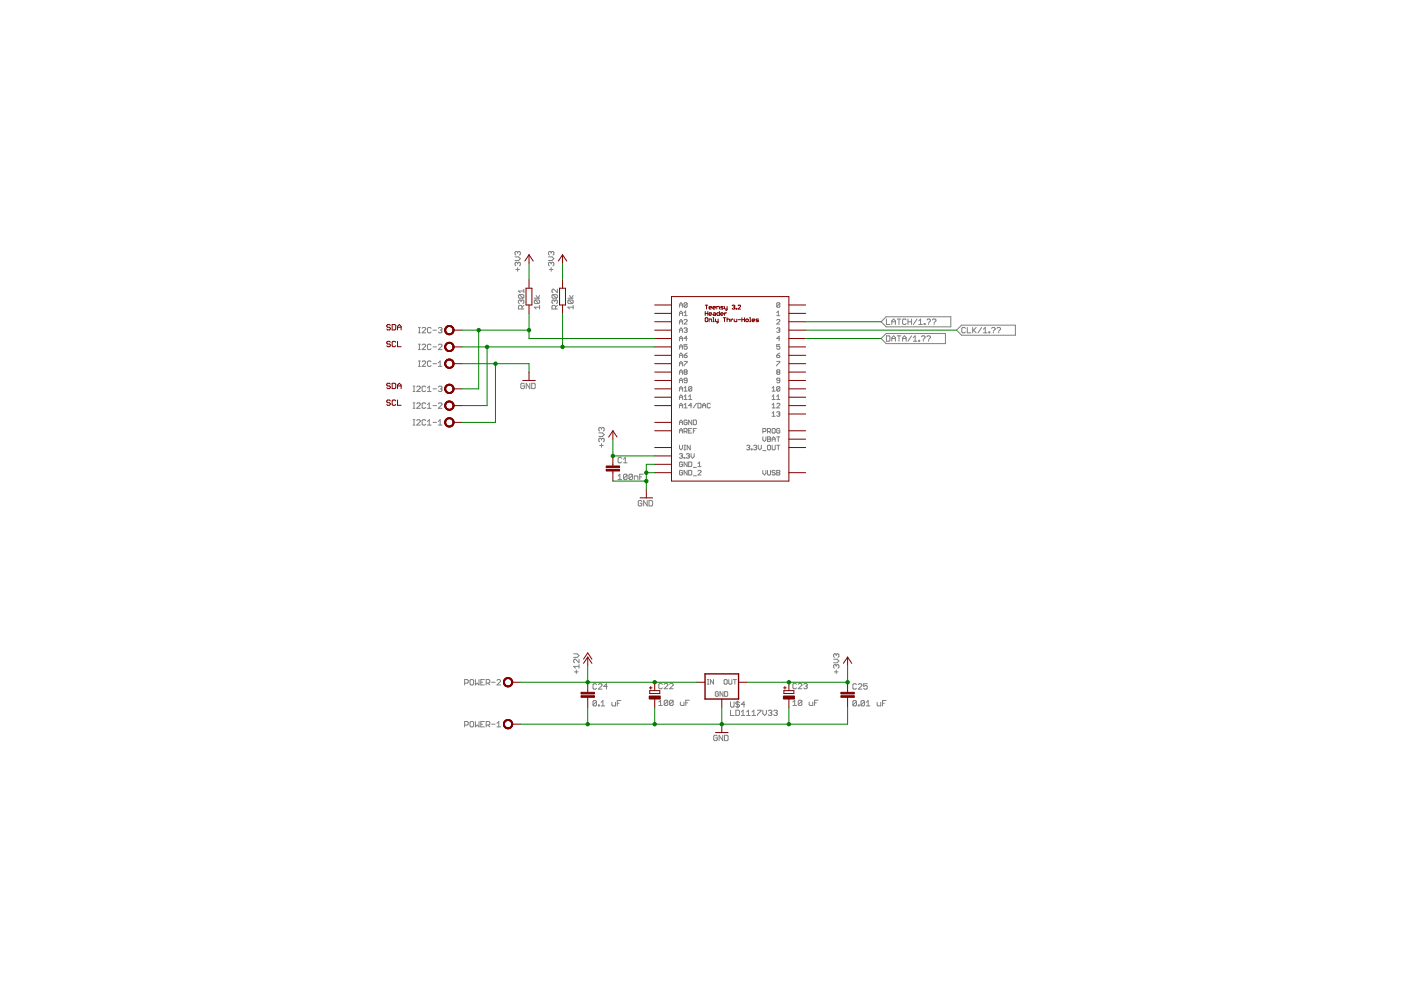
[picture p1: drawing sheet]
<svg xmlns="http://www.w3.org/2000/svg" width="297mm" height="210mm" viewBox="0 0 297 210" stroke-linecap="round" stroke-linejoin="round" font-family="sans-serif">
<g fill="none" stroke="#808080" stroke-width=".21">
<path d="M109.2 54.5h.7l.4 .3-.4 .4h-.7M109.4 57.1h.7M109.7 53.5l-.1-.2-.4 .2v.4l.2 .2M109.7 53.5v.2M109.7 55.8v.2M109.7 56.7v.8M109.7 55.8l-.1-.2-.4 .2v.4l.2 .2M109.7 55.8l.2-.2 .4 .2v.4l-.2 .2M109.7 53.5l.2-.2 .4 .2v.4l-.2 .2M116.3 54.5h.8l.3 .3-.3 .4h-.8M116.5 57.1h.7M116.9 55.8l-.2-.2-.4 .2v.4l.2 .2"/>
<path d="M116.9 55.8l.2-.2 .3 .2v.4l-.2 .2M116.9 53.5l-.2-.2-.4 .2v.4l.2 .2M116.9 53.5l.2-.2 .3 .2v.4l-.2 .2M116.9 53.5v.2M116.9 55.8v.2M116.9 56.7v.8M88.7 77.7h.4M88.7 76.5h.4M88.7 74.1h.4M88.7 73h.4M88.7 70.6h.4M88.7 69.4h.4"/>
<path d="M88.9 69.4v1.2M88.9 73v1.1M88.9 76.5v1.2M89.5 76.7l.2-.2h.4l.2 .2v.2l-.8 .8h.8M89.5 69.6l.2-.2h.4l.2 .2v.2l-.8 .8h.8M89.5 73.2l.2-.2h.4l.2 .2v.2l-.8 .7h.8M91.4 76.7l-.2-.2h-.4l-.2 .2v.8l.2 .2h.4l.2-.2M91.4 69.6l-.2-.2h-.4l-.2 .2v.8l.2 .2h.4l.2-.2M91.4 73.2l-.2-.2h-.4l-.2 .2v.7l.2 .2h.4l.2-.2M91.8 70h.7M91.8 77.1h.7M91.8 73.6h.7"/>
<path d="M92.9 77.7h.8M92.9 76.9l.4-.4v1.2M92.9 73.2l.2-.2h.4l.2 .2v.2l-.8 .7h.8M92.9 69.6l.2-.2h.4l.2 .2-.2 .4M93.3 70h.2M93.5 70l.2 .2-.2 .4h-.4l-.2-.2M110.1 62.5l-.2 .2v.3l.2 .2h.8M110.1 62.5h.8l.2 .2v.3l-.2 .2M110.1 62.5l.8 .7M110.5 63.8l-.2-.2-.4 .2v.4l.2 .2M110.5 63.8l.2-.2 .4 .2v.4l-.2 .2M110.5 63.8v.2"/>
<path d="M110.7 65.5v-.6l-.2-.2h-.4l-.2 .2v.6h1.2M111.1 64.7l-.4 .4M111.1 61.3v.8M111.1 61.7h-1.2l.4 .4M113.3 63.2h1.1M113.5 63.6h.7l.2 .2v.4l-.2 .2M113.5 63.6l-.2 .2v.4l.2 .2h.7M113.5 63.6l.7 .8M113.7 62.7l.3 .5 .4-.5M114.4 65.1h-1.1l.4 .4M114.4 64.7v.8M117.2 62.5l-.2 .2v.3l.2 .2h.8"/>
<path d="M117.2 62.5h.8l.2 .2v.3l-.2 .2M117.2 62.5l.8 .7M117.6 63.8l-.2-.2-.4 .2v.4l.2 .2M117.6 63.8l.2-.2 .4 .2v.4l-.2 .2M117.6 63.8v.2M117.8 65.5v-.6l-.2-.2h-.4l-.2 .2v.6h1.2M118.2 61.3v.8l-.8-.8h-.2l-.2 .2v.4l.2 .2M118.2 64.7l-.4 .4M120.4 63.2h1.1M120.6 63.6l-.2 .2v.4l.2 .2h.7M120.6 63.6h.7l.2 .2v.4l-.2 .2M120.6 63.6l.7 .8"/>
<path d="M120.8 62.7l.3 .5 .4-.5M121.5 65.1h-1.1l.4 .4M121.5 64.7v.8M144.1 65.2v-.7l.3-.3 .3 .3v.7M144.1 66.9v-.6l.3-.3 .3 .3v.6M144.1 68.7v-.6l.3-.4 .3 .4v.6M144.1 70.5v-.7l.3-.3 .3 .3v.7M144.1 72.3v-.7l.3-.3 .3 .3v.7M144.1 74v-.6l.3-.3 .3 .3v.6M144.1 75.8v-.6l.3-.4 .3 .4v.6M144.1 77.6v-.7l.3-.3 .3 .3v.7M144.1 79.4v-.7l.3-.3 .3 .3v.7"/>
<path d="M144.1 78.9h.6M144.1 75.3h.6M144.1 71.8h.6M144.1 70h.6M144.1 77.1h.6M144.1 73.6h.6M144.1 68.2h.6M144.1 66.4h.6M144.1 64.7h.6M145 75.3h.5l.2 .4-.5 .1-.2-.1zM145 76.6h.7l-.7 1M145 66.3l.4-.3v.9"/>
<path d="M145 67.9l.2-.2 .5 .2v.2l-.7 .6h.7M145 69.7l.5-.2 .2 .2-.2 .3M145 66.9h.7M145.2 78.9l-.2-.2 .2-.3 .5 .2-.2 .3M145.2 78.9l-.2 .2 .2 .3 .5-.2-.2-.3M145.2 78.9h.3M145.4 70h.1M145.5 70l.2 .2-.2 .3-.5-.2M145.7 64.3l-.5-.1-.2 .1v.7M145.7 73.1h-.7v.5l.4-.2 .3 .2v.3l-.2 .1-.5-.1M145.7 64.3v.7l-.2 .2-.5-.2M145.7 71.8h-.7l.5-.5v1"/>
<path d="M145.7 74.8l-.7 .5M145.7 64.3l-.7 .7M164.7 69.7l.1-.2h.4l.1 .2-.1 .3M164.7 66.3l.3-.3v.9M164.7 75.3h.5l.1 .4-.5 .1-.1-.1zM164.7 76.6h.6l-.6 1M164.7 67.9l.1-.2h.4l.1 .2v.2l-.6 .6h.6M164.7 66.9h.6M164.8 78.9l-.1-.2 .1-.3h.4l.1 .2-.1 .3M164.8 78.9l-.1 .2 .1 .3 .5-.2-.1-.3M164.8 78.9h.4M165 70h.2"/>
<path d="M165.2 70l.1 .2-.1 .3-.5-.2M165.3 64.3v.7l-.1 .2-.5-.2M165.3 64.3l-.1-.1h-.4l-.1 .1v.7M165.3 73.1h-.6v.5l.3-.2 .3 .2-.1 .4-.5-.1M165.3 74.8l-.6 .5M165.3 71.8h-.6l.5-.5v1M165.3 64.3l-.6 .7M186.8 68.2l1.1-1h13.7v2.1h-13.7zM187.9 70.7h12.5v2.2h-12.5l-1.1-1.1zM187.9 67.6v1.2h.8M187.9 71.2h.6l.2 .2v.8l-.2 .1h-.6zM189.1 71.8h.7"/>
<path d="M189.1 68.2h.7M189.1 68.8v-.8l.4-.4 .3 .4v.8M189.1 72.3v-.7l.4-.4 .3 .4v.7M190.2 67.6h.8M190.2 71.2h.8M190.6 67.6v1.2M190.6 71.2v1.1M191.4 71.8h.7M191.4 72.3v-.7l.3-.4 .4 .4v.7M192.1 67.8l-.2-.2h-.3l-.2 .2v.8l.2 .2h.3l.2-.2M192.5 68.2h.8M192.5 67.6v1.2"/>
<path d="M193.3 67.6v1.2M193.3 71.2l-.8 1.1M193.7 72.3h.7M193.7 71.6l.3-.4v1.1M194.4 67.6l-.7 1.2M194.8 68.8h.8M194.8 68l.4-.4v1.2M194.8 72.2h.2v.1h-.2zM195.4 71.4l.2-.2h.3l.2 .2-.4 .6M195.7 72.2v.1M195.9 68.6h.2v.2h-.2zM196.5 67.8l.2-.2h.4l.2 .2-.4 .6"/>
<path d="M196.5 71.4l.2-.2h.4l.2 .2-.4 .6M196.9 68.6v.2M196.9 72.2v.1M197.7 67.8l.2-.2h.3l.2 .2-.3 .6M198.1 68.6v.2M202.8 70l1.1-1.1h11.4v2.2h-11.4zM204.7 69.6l-.2-.2h-.4l-.2 .2v.8l.2 .2h.4l.2-.2M205.1 69.4v1.2h.7M206.2 69.4v1.2M206.4 70l.6 .6M207 69.4l-.8 .8M208.1 69.4l-.7 1.2"/>
<path d="M208.5 70.6h.8M208.5 69.8l.4-.4v1.2M209.7 70.4h.1v.2h-.1zM210.2 69.6l.2-.2h.4l.2 .2-.4 .6M210.6 70.4v.2M211.4 69.6l.2-.2h.3l.2 .2-.3 .6M211.8 70.4v.2M87.6 90.1h.4M87.6 89h.4M87.6 86.6h.4M87.6 85.4h.4M87.6 83h.4"/>
<path d="M87.6 81.9h.4M87.8 81.9v1.1M87.8 85.4v1.2M87.8 89v1.1M88.3 82.1l.2-.2h.4l.2 .2v.2l-.8 .7h.8M88.3 89.2l.2-.2h.4l.2 .2v.2l-.8 .7h.8M88.3 85.6l.2-.2h.4l.2 .2v.2l-.8 .8h.8M90.3 89.2l-.2-.2h-.4l-.2 .2v.7l.2 .2h.4l.2-.2M90.3 82.1l-.2-.2h-.4l-.2 .2v.7l.2 .2h.4l.2-.2M90.3 85.6l-.2-.2h-.4l-.2 .2v.8l.2 .2h.4l.2-.2M90.6 90.1h.8M90.6 89.4l.4-.4v1.1"/>
<path d="M90.6 82.3l.4-.4v1.1M90.6 85.8l.4-.4v1.2M90.6 86.6h.8M90.6 83h.8M91.8 82.4h.7M91.8 89.6h.7M91.8 86h.7M92.9 89.4l.4-.4v1.1M92.9 82.1l.2-.2h.4l.2 .2-.2 .3M92.9 85.6l.2-.2h.4l.2 .2v.2l-.8 .8h.8M92.9 90.1h.8M93.3 82.4h.2"/>
<path d="M93.5 82.4l.2 .2-.2 .4h-.4l-.2-.2M111.2 81.4l-.2-.1h-.4l-.2 .1v.8l.2 .2h.4l.2-.2v-.4h-.4M112.3 81.3v1.1l-.7-1.1v1.1M112.7 81.3h.6l.2 .1v.8l-.2 .2h-.6zM127 91.8h.7l.4 .4-.4 .3h-.7M127.1 94.4h.8M127.5 93.1l-.2-.2-.3 .2v.4l.1 .2M127.5 90.8v.2M127.5 93.1v.2M127.5 94.1v.7M127.5 90.8l-.2-.2-.3 .2v.4l.1 .2M127.5 93.1l.2-.2 .4 .2v.4l-.2 .2"/>
<path d="M127.5 90.8l.2-.2 .4 .2v.4l-.2 .2M131.8 97.2l-.2-.2h-.4l-.2 .2v.7l.2 .2h.4l.2-.2M132.2 98.1h.7M132.2 97.4l.4-.4v1.1M144.1 82.4h.6M144.1 81.2v-.7l.3-.3 .3 .3v.7M144.1 82.9v-.6l.3-.3 .3 .3v.6M144.1 84.7v-.6l.3-.4 .3 .4v.6M144.1 86.5v-.7l.3-.3 .3 .3v.7M144.1 90v-.6l.3-.3 .3 .3v.6M144.1 91.8v-.6l.3-.4 .3 .4v.6M144.1 94.4v.7l.3 .3 .3-.3v-.7"/>
<path d="M144.1 96.3l.4-.1 .2 .1-.2 .4M144.1 89.6h.6M144.1 91.3h.6M144.1 80.7h.6M144.1 84.2h.6M144.1 86h.6M144.4 96.7h.1M144.5 96.7l.2 .1-.2 .4h-.3l-.1-.2M144.7 99.9l-.2-.2-.4 .2v.6l.1 .2h.3l.2-.2v-.3h-.3M144.7 98.1l-.2-.1-.4 .1v.7l.1 .1h.3l.2-.1v-.4h-.3M145 91.5h.5l.2-.2v-.3l-.2-.2h-.5v1M145 97h.2v.2h-.2z"/>
<path d="M145 82.3l.4-.3v.9M145 84.1l.4-.4v1M145 85.8l.4-.3v1M145 95.4h.4M145 94.4h.4M145 86.5h.7M145 84.7h.7M145 82.9h.7M145.2 94.4v1M145.4 91.5l.3 .3M145.5 96.3l.5-.1 .2 .1-.2 .4M145.7 80.7h-.5l-.2-.2 .2-.3 .5 .1v.7l-.2 .2-.5-.2"/>
<path d="M145.7 89.2l-.2-.1-.5 .1v.7l.2 .1 .5-.1v-.3h-.3M145.7 98v.9l-.7-.9v.9M145.7 99.7v1l-.7-1v1M145.9 96.7h.1M146 96.7l.2 .1-.2 .4-.5-.2M146 99.7h.5l.2 .2v.6l-.2 .2h-.5zM146 98h.5l.2 .1v.7l-.2 .1h-.5zM146 84.1l.3-.4v1M146 91.3h.3M146 84.7h.7M146.3 94.4v1l-.6-1v1M146.5 96.2v.6l.3 .4 .4-.4v-.6"/>
<path d="M146.7 90.8h-.7v1h.7M146.7 82.1l-.2-.1h-.3l-.2 .1v.7M146.7 89.1v.9l-.7-.9v.9M146.7 82.1v.7l-.2 .1h-.3l-.2-.1M146.7 86h-.7l.5-.5v1M146.7 82.1l-.7 .7M147 99.1h.7M147 89.1h.5l.2 .1v.7l-.2 .1h-.5zM147 91.3h.3M147.7 90.8h-.7v1M147.7 85.5l-.7 1M148 99.9l.1-.2 .5 .2-.6 .8h.6"/>
<path d="M148 85.5h.5l.1 .2v.6l-.1 .2h-.5zM148 98.9h.6M148 98.3l.3-.3v.9M149 86.5v-.7l.3-.3 .3 .3v.7M149 86h.6M150.6 85.7l-.2-.2-.5 .2v.6l.2 .2 .5-.2M158.3 94.6l.5-.2 .2 .2-.2 .3M158.6 94.9h.2M158.8 94.9l.2 .2-.2 .3-.5-.2M159.3 95.2h.1v.2h-.1zM159.8 94.6l.5-.2 .1 .2-.1 .3M160.1 94.9h.2"/>
<path d="M160.3 94.9l.1 .2-.1 .3h-.4l-.1-.2M160.8 94.4v.7l.3 .3 .3-.3v-.7M161.7 91.5h.5l.2-.2v-.3l-.2-.2h-.5v1M161.7 92.6v.7l.4 .3 .3-.3v-.7M161.7 99.7v.7l.4 .3 .3-.3v-.7M161.7 95.5h.7M162.7 99.7v.8l.2 .2h.3l.2-.2v-.8M162.7 94.6l.2-.2 .5 .2v.6l-.2 .2h-.3l-.2-.2zM162.7 91.5h.5l.2-.2-.2-.5h-.5v1M162.7 92.6h.5l.2 .2-.2 .3 .2 .3-.2 .2h-.5zM162.7 93.1h.5M163 91.5l.4 .3"/>
<path d="M163.7 91l.2-.2 .5 .2v.7l-.2 .1-.5-.1zM163.7 94.4v.8l.2 .2 .5-.2v-.8M163.7 93.6v-.7l.3-.3 .4 .3v.7M163.7 93.1h.7M163.7 87.6l.3-.3v1M163.7 82.3l.3-.3v.9M163.7 84.1l.3-.4v1M163.7 85.8l.3-.3v1M163.7 88.3h.7M163.7 86.5h.7M163.7 84.7h.7M163.7 82.9h.7"/>
<path d="M164.4 99.9l-.2-.2-.5 .2 .2 .3 .5 .2-.2 .3-.5-.2M164.7 99.7h.5l.1 .2-.1 .3 .1 .3-.1 .2h-.5zM164.7 94.4h.6M164.7 84.1l.3-.4v1M164.7 92.6h.6M164.7 85.7l.1-.2h.4l.1 .2-.6 .8h.6M164.7 87.5l.1-.2h.4l.1 .2-.1 .3M164.7 84.7h.6M165 92.6v1M165 94.4v1M165 87.8h.2M165.2 87.8l.1 .1-.1 .4h-.4l-.1-.2"/>
<path d="M165.3 91l-.1-.2-.5 .2v.7l.1 .1h.4l.1-.1v-.4h-.3M165.3 80.7h-.5l-.1-.2 .1-.3h.4l.1 .1v.7l-.1 .2h-.4l-.1-.2M165.3 82.1l-.1-.1h-.4l-.1 .1v.7M165.3 82.1v.7l-.1 .1h-.4l-.1-.1M165.3 82.1l-.6 .7M131 100.9l.4-.4v1.2M131 101.7h.8M132.9 100.7v.8l-.1 .2h-.4l-.2-.2M132.9 100.7l-.1-.2h-.4l-.2 .2v.8M132.9 100.7l-.7 .8M134.1 100.7v.8l-.2 .2h-.4l-.2-.2M134.1 100.7l-.2-.2h-.4l-.2 .2v.8"/>
<path d="M134.1 100.7l-.8 .8M134.5 101.7v-.8h.6l.2 .2v.6M135.6 101.1h.4M136.1 106.3l-.2-.2h-.4l-.2 .2v.8l.2 .2h.4l.2-.2v-.4h-.4M136.4 100.5h-.8v1.2M137.2 106.1v1.2l-.7-1.2v1.2M137.6 106.1h.6l.2 .2v.8l-.2 .2h-.6zM147 100.9h.7M164.7 100.2h.5M121.6 138.6h.8l.4 .4-.4 .4h-.8M122.8 139.8v.7l-.8-.7-.4 .2v.3l.2 .2M176.7 139.8h.8l.4 .3-.4 .4h-.8"/>
<path d="M177.3 138.8l-.2-.2-.4 .2v.4l.2 .2M177.3 138.8l.2-.2 .4 .2v.4l-.2 .2M177.3 138.8v.2M98.5 144.8h.6l.2-.1v-.4l-.2-.2h-.6v1.1M98.5 153.7h.6l.2-.2v-.3l-.2-.2h-.6v1.1M99.7 144.3l.1-.2h.4l.2 .2v.7l-.2 .2h-.4l-.1-.2zM99.8 153h.4l.2 .2v.7l-.2 .2h-.4l-.1-.2v-.7zM100.8 144.1v1.1l.4-.4 .4 .4v-1.1M100.8 153v1.1l.4-.4 .4 .4v-1.1M101.9 153.5h.4M101.9 144.7h.4M102.7 153h-.8v1.1h.8"/>
<path d="M102.7 144.1h-.8v1.1h.8M103.1 153.7h.6l.1-.2v-.3l-.1-.2h-.6v1.1M103.1 144.8h.6l.1-.1v-.4l-.1-.2h-.6v1.1M103.5 153.7l.3 .4M103.5 144.8l.3 .4M104.2 153.5h.8M104.2 144.7h.8M105.4 154.1h.7M105.4 153.4l.3-.4v1.1M105.4 144.3l.2-.2h.3l.2 .2v.2l-.7 .7h.7M121.8 142.5h.8M122.2 142.1v.7"/>
<path d="M122.8 141.3h-1.2l.4 .4M122.8 140.9v.8M126.5 145.2l-.2-.2h-.4l-.2 .2v.7l.2 .2h.4l.2-.2M126.5 148.7l-.2-.2h-.4l-.2 .2v.8M126.5 148.7v.8l-.2 .2h-.4l-.2-.2M126.5 148.7l-.8 .8M126.9 149.5h.2v.2h-.2zM126.9 145.2l.2-.2h.3l.2 .2v.2l-.7 .7h.7M127.4 149.7h.8M127.4 148.9l.4-.4v1.2M128.8 145.5h-.8l.6-.5v1.1M129.7 148.9v.6l.2 .2h.6v-.8"/>
<path d="M130.9 149.1h.4M131.6 148.5h-.7v1.2M139.7 148.8l.4-.3v1.1M139.7 149.6h.7M140.4 145.1l-.1-.2h-.4l-.2 .2v.7l.2 .2h.4l.1-.2M140.8 145.1l.2-.2h.4l.2 .2v.2l-.8 .7h.8M141.6 148.7v.7l-.2 .2h-.4l-.2-.2M141.6 148.7l-.2-.2h-.4l-.2 .2v.7M141.6 148.7l-.8 .7M142 145.1l.2-.2h.3l.2 .2v.2l-.7 .7h.7M142.7 148.7v.7l-.2 .2h-.3l-.2-.2M142.7 148.7l-.2-.2h-.3l-.2 .2v.7"/>
<path d="M142.7 148.7l-.7 .7M144.3 148.8v.6l.1 .2h.6v-.8M145.4 149h.4M146.2 148.5h-.8v1.1M150 144.1h.3M150 145.1h.3M150.1 144.1v1M151.3 144.1v1l-.7-1v1M152.1 156.1l-.2-.2h-.4l-.2 .2v.7l.2 .2h.4l.2-.2v-.3h-.4M152.3 146.8l-.2-.2-.4 .2v.7l.1 .1 .5-.1v-.4h-.3M153.2 155.9v1.1l-.7-1.1v1.1M153.3 146.6v1l-.6-1v1"/>
<path d="M153.5 144.2l.2-.1 .5 .1v.7l-.2 .2-.5-.2zM153.6 155.9h.6l.2 .2v.7l-.2 .2h-.6zM153.6 146.6h.5l.2 .2v.7l-.2 .1h-.5zM154.5 144.1v.8l.2 .2h.3l.2-.2v-.8M154.9 148.8v.9l.2 .2h.3l.2-.2v-.9M154.9 150.6v1.1h.7M155.5 144.1h.6M155.8 144.1v1M156 150.6h.6l.2 .1v.8l-.2 .2h-.6zM156.4 148.6v1.5M156.8 149l-.2-.2h-.4l-.2 .2 .2 .4h.4l.2 .1-.2 .4h-.4l-.2-.2M157.2 151.7h.7"/>
<path d="M157.2 150.9l.3-.3v1.1M157.9 149.4h-.7l.5-.6v1.1M158.3 151.7h.8M158.3 150.9l.4-.3v1.1M159.4 151.7h.8M159.4 150.9l.4-.3v1.1M160.6 150.6h.8v.1l-.8 .8v.2M161.7 150.6v.7l.4 .4 .4-.4v-.7M162.9 150.7l.5-.1 .2 .1-.2 .4M163.3 151.1h.1M163.4 151.1l.2 .2-.2 .4h-.3l-.2-.2M164 150.7l.2-.1h.4l.2 .1-.2 .4"/>
<path d="M164.4 151.1h.2M164.6 151.1l.2 .2-.2 .4h-.4l-.2-.2M168.1 149.6h.8M168.1 148.8l.4-.3v1.1M168.9 145.1l-.2-.2h-.4l-.2 .2v.7l.2 .2h.4l.2-.2M169.2 145.1l.2-.2h.4l.2 .2v.2l-.8 .7h.8M170 148.7v.7l-.2 .2h-.4l-.2-.2M170 148.7l-.2-.2h-.4l-.2 .2v.7M170 148.7l-.8 .7M170.4 145.1l.2-.2h.4l.2 .2-.2 .4M170.8 145.5h.2M171 145.5l.2 .2-.2 .3h-.4l-.2-.2"/>
<path d="M171.6 148.8v.6l.1 .2h.6v-.8M172.7 149h.4M173.5 148.5h-.8v1.1M176.9 142.5h.8M177.3 141.1v.2M177.3 142.1v.7M177.3 141.1l-.2-.2-.4 .2v.4l.2 .2M177.3 141.1l.2-.2 .4 .2v.4l-.2 .2M181.6 148.7l-.2-.2h-.4l-.2 .2v.8M181.6 148.7v.8l-.2 .2h-.4l-.2-.2M181.6 145.2l-.2-.2h-.4l-.2 .2v.7l.2 .2h.4l.2-.2M181.6 148.7l-.8 .8"/>
<path d="M182 149.5h.2v.2h-.2zM182 145.2l.2-.2h.3l.2 .2v.2l-.7 .7h.7M183.3 148.7l-.2-.2h-.4l-.2 .2v.8M183.3 148.7v.8l-.2 .2h-.4l-.2-.2M183.3 148.7l-.8 .8M183.7 149.7h.7M183.7 148.9l.4-.4v1.2M183.9 145h-.8v.5l.4-.1 .4 .1v.4l-.2 .2h-.4l-.2-.2M186 148.9v.6l.2 .2h.5v-.8M187.1 149.1h.4M187.9 148.5h-.8v1.2"/>
</g>
<g fill="none" stroke="#800000" stroke-width=".21">
<path d="M112.2 54v1.8M112.2 59.3v1.8M112.2 54l.9 1.4M112.2 54l-.9 1.4M119.3 54v1.8M119.3 59.3v1.8M119.3 54l.9 1.4M119.3 54l-.9 1.4M82.8 69l-.2-.2h-.4l-.2 .2 .2 .4h.4l.2 .2-.2 .4h-.4l-.2-.2M82.8 72.6l-.2-.2h-.4l-.2 .2 .2 .3h.4l.2 .2-.2 .4h-.4l-.2-.2M83.1 68.8h.6l.2 .2v.8l-.2 .2h-.6zM83.9 72.6l-.2-.2h-.4l-.2 .2v.7l.2 .2h.4l.2-.2"/>
<path d="M84.3 69.4h.7M84.3 70v-.8l.4-.4 .3 .4v.8M84.3 72.4v1.1h.7M96.2 77.1h1.7M96.2 73.6h1.7M96.2 70h1.7M111.5 61.1h1.3v3.6h-1.3zM112.2 64.7v1.7M112.2 78.9v1.8M118.6 61.1h1.3v3.6h-1.3zM119.3 64.7v1.7M138.8 78.9h3.6"/>
<path d="M138.8 77.1h3.6M138.8 75.3h3.6M138.8 73.6h3.6M138.8 71.8h3.6M138.8 70h3.6M138.8 68.2h3.6M138.8 66.4h3.6M138.8 64.7h3.6M142.4 62.9h24.9v39.1h-24.9zM149.5 66.4h.6M149.5 64.7h.6M149.5 66v.9"/>
<path d="M149.6 67.4l.5 .1v.6l-.2 .1-.4-.1zM149.8 64.7v.8M150.1 66v.9M150.3 65.3h.6l-.2-.3-.4 .1 .2 .4h.2M150.3 66.6h.6l-.2-.3-.4 .1 .2 .5h.2M150.3 68.2v-.6l.6 .2v.4M151.2 68.2h.2M151.2 65.3h.5l-.1-.3-.4 .1v.3l.4 .1M151.2 67.4h.1v.8M151.3 66.3l.4 .1v.5h-.4l-.1-.2 .1-.1h.4M151.7 67.6l.1 .6h.5M152 65.5v-.5l.5 .1v.4"/>
<path d="M152.3 67.6v.7l-.3 .2M152.5 66v.9h-.4l-.1-.5 .5-.1M152.8 66.6h.5l-.1-.3-.4 .1 .1 .5h.3M153.3 65l-.5 .1 .5 .3-.1 .1h-.4M153.3 67.4h.6M153.6 65v.4l.6 .1M153.6 66.3v.6M153.6 67.4v.8M154 66.3l-.4 .3M154.2 65v.7l-.3 .1M154.2 67.4v.8M154.2 67.8l.4-.2 .1 .2v.4"/>
<path d="M155 67.6v.6M155.3 64.8l.4-.1 .1 .1-.1 .3M155.4 67.6l-.4 .3M155.5 65.1h.2M155.7 67.6l.1 .6h.4v-.6M155.7 65.1l.1 .2-.1 .2-.4-.1M156.1 65.4l.1 .1zM156.5 64.8l.1-.1 .4 .1-.5 .7h.5M156.5 67.8h.5M157.3 67.8h.5M157.3 67.4v.8M157.8 67.4v.8"/>
<path d="M158.1 67.8l.4-.2 .2 .5-.5 .1zM158.9 68.2h.3M158.9 67.4h.2v.8M159.5 67.9h.5l-.1-.3-.4 .2 .1 .4h.3M160.8 67.6h-.4l-.1 .2 .1 .1 .4 .2-.5 .1M167.3 78.9h3.5M167.3 77.1h3.5M167.3 75.3h3.5M167.3 73.6h3.5M167.3 71.8h3.5M167.3 70h3.5M167.3 68.2h3.5"/>
<path d="M167.3 66.4h3.5M167.3 64.7h3.5M82.8 81.4l-.2-.1h-.4l-.2 .3 .2 .2h.4l.2 .4-.2 .2h-.4l-.2-.2M82.8 85l-.2-.2h-.4l-.2 .4 .2 .2h.4l.2 .4-.2 .1h-.4l-.2-.1M83.1 81.3h.6l.2 .1v.8l-.2 .2h-.6zM83.9 85l-.2-.2h-.4l-.2 .2v.8l.2 .1h.4l.2-.1M84.3 82.4v-.8l.4-.3 .3 .3v.8M84.3 84.8v1.1h.7M84.3 81.8h.7M96.2 82.4h1.7M96.2 89.6h1.7M96.2 86h1.7"/>
<path d="M110.8 80.7h2.7M129.9 91.3v1.8M129.9 96.7v2.1M129.9 99.9v2.1M129.9 91.3l.9 1.4M129.9 91.3l-.8 1.4M138.8 82.4h3.6M138.8 98.4h3.6M138.8 94.9h3.6M138.8 89.6h3.6M138.8 91.3h3.6M138.8 96.7h3.6"/>
<path d="M138.8 86h3.6M138.8 84.2h3.6M138.8 80.7h3.6M167.3 82.4h3.5M167.3 94.9h3.5M167.3 91.3h3.5M167.3 93.1h3.5M167.3 87.8h3.5M167.3 86h3.5M167.3 84.2h3.5M167.3 80.7h3.5M135.7 105.6h2.7"/>
<path d="M137 103.8v1.8M138.8 100.2h3.6M167.3 100.2h3.5M123.7 139.8l.9-1.4 .9 1.4M124.6 139.3l.9 1.4M124.6 139.3l-.9 1.4M124.6 139.3v1.8M179.7 139.3v1.8M179.7 139.3l.9 1.4M179.7 139.3l-.9 1.4M108.6 153.5h1.8M108.6 144.7h1.8"/>
<path d="M124.6 144.7v2.1M124.6 147.8v2.2M137.7 145.8h.5M137.8 146.4h2.1v.6h-2.1zM138 145.6v.5M138.8 144.7v1.7M138.8 148.2v1.8M147.7 144.7h1.8M151.7 155.3h2.7M153 148.2v1.8M153 153.5v1.8M156.6 144.7h1.8"/>
<path d="M166.1 145.8h.6M166.2 146.4h2.1v.6h-2.1zM166.4 145.6v.5M167.3 144.7v1.7M167.3 148.2v1.8M179.7 144.7v2.1M179.7 147.8v2.2"/>
</g>
<g fill="#800000" stroke="#800000" stroke-width=".21">
<path d="M137.6 147.6h2.4v.6h-2.4z"/>
<path d="M166.1 147.6h2.3v.6h-2.3z"/>
<path d="M123.2 147.5h2.8v.3h-2.8z"/>
<path d="M123.2 146.8h2.8v.3h-2.8z"/>
<path d="M178.3 147.5h2.8v.3h-2.8z"/>
<path d="M178.3 146.8h2.8v.3h-2.8z"/>
<path d="M128.5 99.5h2.9v.4h-2.9z"/>
<path d="M128.5 98.8h2.9v.3h-2.9z"/>
</g>
<g fill="#800000" stroke="#800000" stroke-width=".21">
<path d="M107.1 152.8a.97 .97 0 0 1 1.5 .3 .97 .97 0 0 1-.7 1.4 .97 .97 0 0 1-1.2-1h.2a.8 .8 0 0 1 1.1-.7 .8 .8 0 0 1 .3 1.3 .8 .8 0 0 1-1.3-.3l-.1-.3h-.2l.1-.3z" fill-rule="evenodd"/>
<path d="M107.1 152.8a.97 .97 0 0 1 1.5 .3 .97 .97 0 0 1-.7 1.4 .97 .97 0 0 1-1.2-1h.2a.8 .8 0 0 1 1.1-.7 .8 .8 0 0 1 .3 1.3 .8 .8 0 0 1-1.3-.3l-.1-.3h-.2l.1-.3z" fill-rule="evenodd"/>
<path d="M107.1 152.8a.97 .97 0 0 1 1.5 .3 .97 .97 0 0 1-.7 1.4 .97 .97 0 0 1-1.2-1h.2a.8 .8 0 0 1 1.1-.7 .8 .8 0 0 1 .3 1.3 .8 .8 0 0 1-1.3-.3l-.1-.3h-.2l.1-.3z" fill-rule="evenodd"/>
<path d="M107.1 143.9a.97 .97 0 0 1 1.5 .3 .97 .97 0 0 1-.7 1.4 .97 .97 0 0 1-1.2-.9h.2a.8 .8 0 0 1 1.1-.8 .8 .8 0 0 1 .3 1.3 .8 .8 0 0 1-1.3-.3l-.1-.2h-.2l.1-.3z" fill-rule="evenodd"/>
<path d="M107.1 143.9a.97 .97 0 0 1 1.5 .3 .97 .97 0 0 1-.7 1.4 .97 .97 0 0 1-1.2-.9h.2a.8 .8 0 0 1 1.1-.8 .8 .8 0 0 1 .3 1.3 .8 .8 0 0 1-1.3-.3l-.1-.2h-.2l.1-.3z" fill-rule="evenodd"/>
<path d="M107.1 143.9a.97 .97 0 0 1 1.5 .3 .97 .97 0 0 1-.7 1.4 .97 .97 0 0 1-1.2-.9h.2a.8 .8 0 0 1 1.1-.8 .8 .8 0 0 1 .3 1.3 .8 .8 0 0 1-1.3-.3l-.1-.2h-.2l.1-.3z" fill-rule="evenodd"/>
<path d="M94.7 76.3a.98 .98 0 0 1 1.5 .4 .98 .98 0 0 1-.7 1.4 .98 .98 0 0 1-1.2-1h.2a.8 .8 0 0 1 1.1-.7 .8 .8 0 0 1 .2 1.3 .8 .8 0 0 1-1.3-.4v-.2h-.2z" fill-rule="evenodd"/>
<path d="M94.7 76.3a.98 .98 0 0 1 1.5 .4 .98 .98 0 0 1-.7 1.4 .98 .98 0 0 1-1.2-1h.2a.8 .8 0 0 1 1.1-.7 .8 .8 0 0 1 .2 1.3 .8 .8 0 0 1-1.3-.4v-.2h-.2z" fill-rule="evenodd"/>
<path d="M94.7 76.3a.98 .98 0 0 1 1.5 .4 .98 .98 0 0 1-.7 1.4 .98 .98 0 0 1-1.2-1h.2a.8 .8 0 0 1 1.1-.7 .8 .8 0 0 1 .2 1.3 .8 .8 0 0 1-1.3-.4v-.2h-.2z" fill-rule="evenodd"/>
<path d="M94.7 72.8a.98 .98 0 0 1 1.5 .3 .98 .98 0 0 1-.7 1.4 .98 .98 0 0 1-1.2-.9h.2a.8 .8 0 0 1 1.1-.8 .8 .8 0 0 1 .2 1.3 .8 .8 0 0 1-1.3-.3v-.2h-.2z" fill-rule="evenodd"/>
<path d="M94.7 72.8a.98 .98 0 0 1 1.5 .3 .98 .98 0 0 1-.7 1.4 .98 .98 0 0 1-1.2-.9h.2a.8 .8 0 0 1 1.1-.8 .8 .8 0 0 1 .2 1.3 .8 .8 0 0 1-1.3-.3v-.2h-.2z" fill-rule="evenodd"/>
<path d="M94.7 72.8a.98 .98 0 0 1 1.5 .3 .98 .98 0 0 1-.7 1.4 .98 .98 0 0 1-1.2-.9h.2a.8 .8 0 0 1 1.1-.8 .8 .8 0 0 1 .2 1.3 .8 .8 0 0 1-1.3-.3v-.2h-.2z" fill-rule="evenodd"/>
<path d="M94.7 69.2a.98 .98 0 0 1 1.5 .4 .98 .98 0 0 1-.7 1.3 .98 .98 0 0 1-1.2-.9h.2a.8 .8 0 0 1 1.1-.8 .8 .8 0 0 1 .2 1.4 .8 .8 0 0 1-1.3-.4v-.2h-.2z" fill-rule="evenodd"/>
<path d="M94.7 69.2a.98 .98 0 0 1 1.5 .4 .98 .98 0 0 1-.7 1.3 .98 .98 0 0 1-1.2-.9h.2a.8 .8 0 0 1 1.1-.8 .8 .8 0 0 1 .2 1.4 .8 .8 0 0 1-1.3-.4v-.2h-.2z" fill-rule="evenodd"/>
<path d="M94.7 69.2a.98 .98 0 0 1 1.5 .4 .98 .98 0 0 1-.7 1.3 .98 .98 0 0 1-1.2-.9h.2a.8 .8 0 0 1 1.1-.8 .8 .8 0 0 1 .2 1.4 .8 .8 0 0 1-1.3-.4v-.2h-.2z" fill-rule="evenodd"/>
<path d="M94.7 88.8a.98 .98 0 0 1 1.5 .3 .98 .98 0 0 1-.7 1.4 .98 .98 0 0 1-1.2-.9h.2a.8 .8 0 0 1 1.1-.8 .8 .8 0 0 1 .2 1.3 .8 .8 0 0 1-1.3-.3v-.2h-.2v-.3z" fill-rule="evenodd"/>
<path d="M94.7 88.8a.98 .98 0 0 1 1.5 .3 .98 .98 0 0 1-.7 1.4 .98 .98 0 0 1-1.2-.9h.2a.8 .8 0 0 1 1.1-.8 .8 .8 0 0 1 .2 1.3 .8 .8 0 0 1-1.3-.3v-.2h-.2v-.3z" fill-rule="evenodd"/>
<path d="M94.7 88.8a.98 .98 0 0 1 1.5 .3 .98 .98 0 0 1-.7 1.4 .98 .98 0 0 1-1.2-.9h.2a.8 .8 0 0 1 1.1-.8 .8 .8 0 0 1 .2 1.3 .8 .8 0 0 1-1.3-.3v-.2h-.2v-.3z" fill-rule="evenodd"/>
<path d="M94.7 85.2a.98 .98 0 0 1 1.5 .4 .98 .98 0 0 1-.7 1.4 .98 .98 0 0 1-1.2-1h.2a.8 .8 0 0 1 1.1-.8 .8 .8 0 0 1 .2 1.4 .8 .8 0 0 1-1.3-.4v-.2h-.2v-.3z" fill-rule="evenodd"/>
<path d="M94.7 85.2a.98 .98 0 0 1 1.5 .4 .98 .98 0 0 1-.7 1.4 .98 .98 0 0 1-1.2-1h.2a.8 .8 0 0 1 1.1-.8 .8 .8 0 0 1 .2 1.4 .8 .8 0 0 1-1.3-.4v-.2h-.2v-.3z" fill-rule="evenodd"/>
<path d="M94.7 85.2a.98 .98 0 0 1 1.5 .4 .98 .98 0 0 1-.7 1.4 .98 .98 0 0 1-1.2-1h.2a.8 .8 0 0 1 1.1-.8 .8 .8 0 0 1 .2 1.4 .8 .8 0 0 1-1.3-.4v-.2h-.2v-.3z" fill-rule="evenodd"/>
<path d="M94.7 81.7a.98 .98 0 0 1 1.5 .3 .98 .98 0 0 1-.7 1.4 .98 .98 0 0 1-1.2-1h.2a.8 .8 0 0 1 1.1-.7 .8 .8 0 0 1 .2 1.3 .8 .8 0 0 1-1.3-.3v-.3h-.2v-.3z" fill-rule="evenodd"/>
<path d="M94.7 81.7a.98 .98 0 0 1 1.5 .3 .98 .98 0 0 1-.7 1.4 .98 .98 0 0 1-1.2-1h.2a.8 .8 0 0 1 1.1-.7 .8 .8 0 0 1 .2 1.3 .8 .8 0 0 1-1.3-.3v-.3h-.2v-.3z" fill-rule="evenodd"/>
<path d="M94.7 81.7a.98 .98 0 0 1 1.5 .3 .98 .98 0 0 1-.7 1.4 .98 .98 0 0 1-1.2-1h.2a.8 .8 0 0 1 1.1-.7 .8 .8 0 0 1 .2 1.3 .8 .8 0 0 1-1.3-.3v-.3h-.2v-.3z" fill-rule="evenodd"/>
</g>
<path d="M149.5 142.9h7.1v5.3h-7.1z" fill="none" stroke="#800000" stroke-width=".3"/>
<g fill="none" stroke="#008000" stroke-width=".21">
<path d="M112.2 55.8v3.5M119.3 55.8v3.5M97.9 77.1h14.3v1.8M97.9 70h14.3M97.9 73.6h40.9M101.5 70v12.4h-3.6M103.3 73.6v12.4h-5.4M105.1 77.1v12.5h-7.2M112.2 66.4v5.4h26.6M119.3 66.4v7.2M170.8 71.8h16M170.8 70h32"/>
<path d="M170.8 68.2h16M129.9 93.1v3.6h8.9M138.8 98.4h-1.8v5.4M129.9 102h7.1M137 100.2h1.8M110.4 144.7h37.3M124.6 141.1v3.6M124.6 150v3.5M138.8 150v3.5M153 150v3.5M167.3 150v3.5M179.7 150v3.5h-69.3"/>
<path d="M179.7 141.1v3.6h-21.3"/>
</g>
<g fill="#008000" stroke="#008000" stroke-width=".21">
<circle cx="153" cy="153.5" r=".36"/>
<circle cx="138.8" cy="153.5" r=".36"/>
<circle cx="167.3" cy="153.5" r=".36"/>
<circle cx="124.6" cy="153.5" r=".36"/>
<circle cx="137" cy="100.2" r=".36"/>
<circle cx="137" cy="102" r=".36"/>
<circle cx="105.1" cy="77.1" r=".36"/>
<circle cx="138.8" cy="144.7" r=".36"/>
<circle cx="124.6" cy="144.7" r=".36"/>
<circle cx="112.2" cy="70" r=".36"/>
<circle cx="101.5" cy="70" r=".36"/>
<circle cx="119.3" cy="73.6" r=".36"/>
<circle cx="103.3" cy="73.6" r=".36"/>
<circle cx="129.9" cy="96.7" r=".36"/>
<circle cx="167.3" cy="144.7" r=".36"/>
<circle cx="179.7" cy="144.7" r=".36"/>
</g>
</svg>
